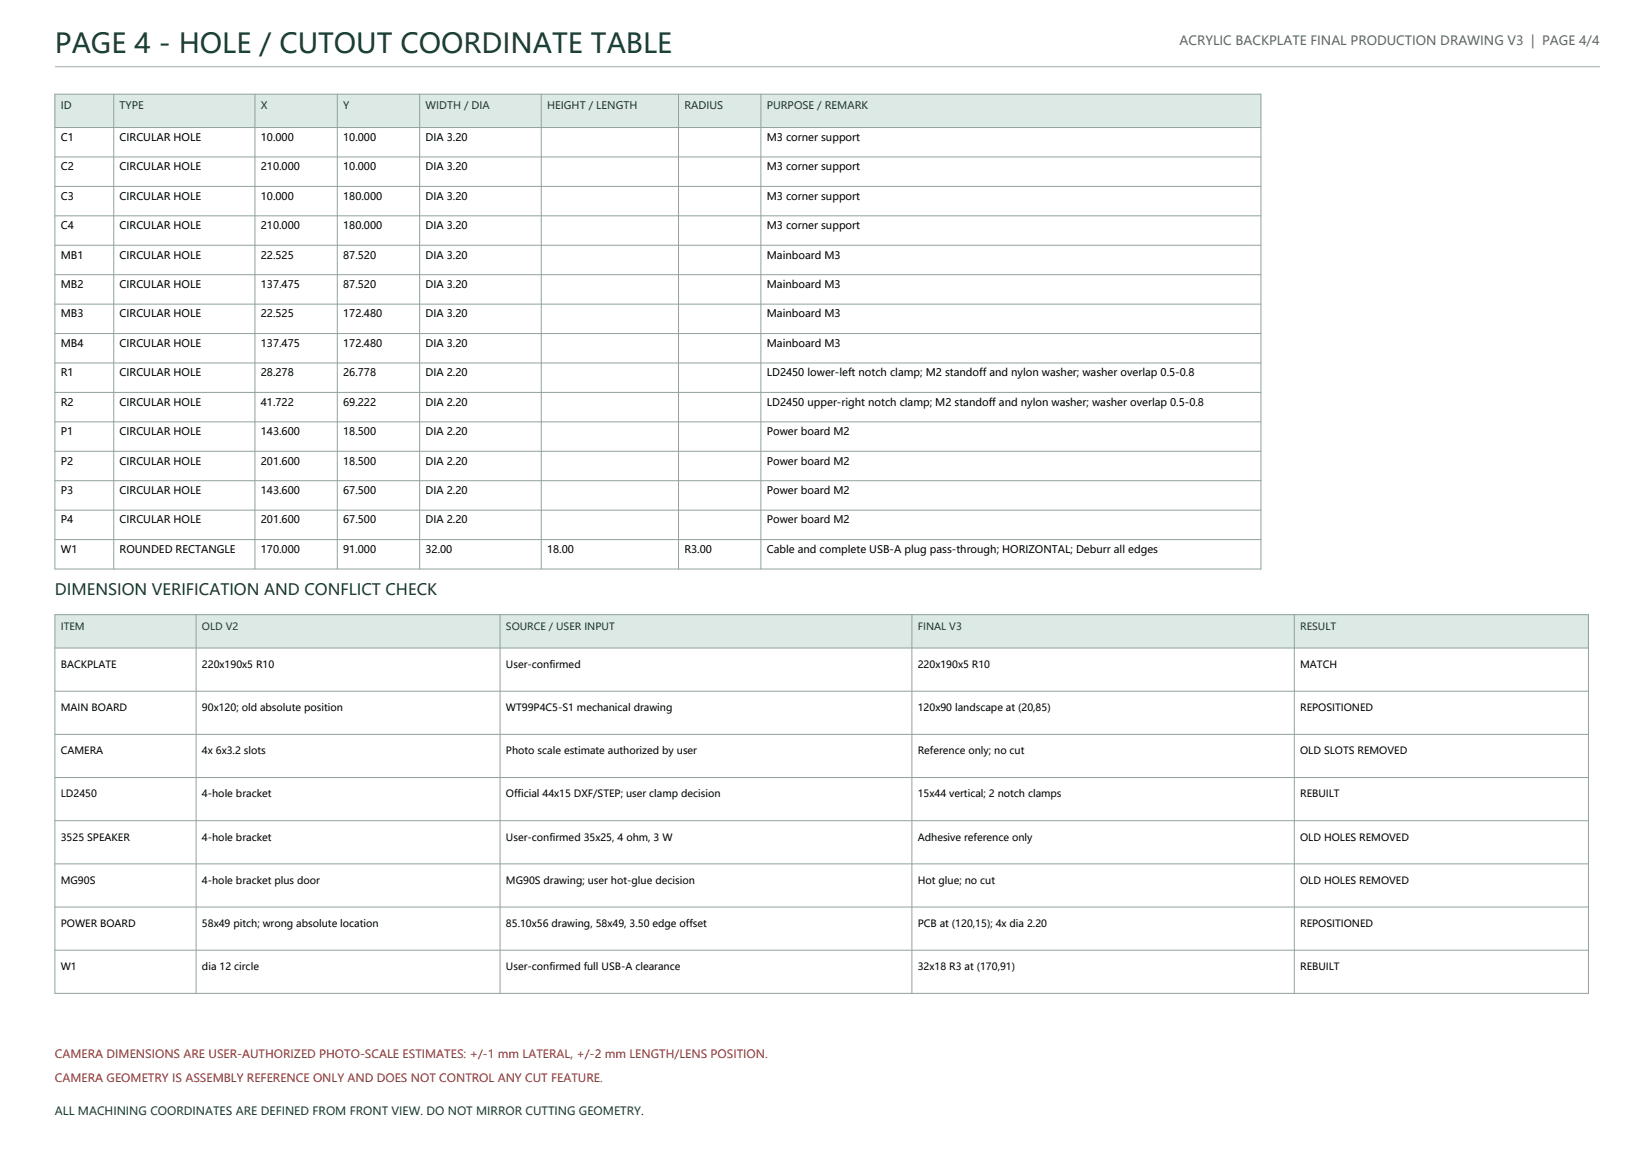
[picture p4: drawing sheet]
<svg xmlns="http://www.w3.org/2000/svg" width="297mm" height="210mm" viewBox="0 0 297 210" stroke-linecap="round" stroke-linejoin="round" font-family="sans-serif">
<defs><g id="words">
<text font-size="4.9" fill="#173f35" x="9.9" y="9.5">PAGE 4 - HOLE / CUTOUT COORDINATE TABLE</text>
<text font-size="2.8" fill="#173f35" x="9.9" y="107">DIMENSION VERIFICATION AND CONFLICT CHECK</text>
<text font-size="2.3" fill="#5d6865" x="212.2" y="8.1">ACRYLIC BACKPLATE FINAL PRODUCTION DRAWING V3 | PAGE 4/4</text>
<g font-size="2" fill="#a32626">
<text x="9.9" y="190.2">CAMERA DIMENSIONS ARE USER-AUTHORIZED PHOTO-SCALE ESTIMATES: +/-1 mm LATERAL, +/-2 mm LENGTH/LENS POSITION.</text>
<text x="9.9" y="194.5">CAMERA GEOMETRY IS ASSEMBLY REFERENCE ONLY AND DOES NOT CONTROL ANY CUT FEATURE.</text>
</g>
<text font-size="2" fill="#173f35" x="9.9" y="200.5">ALL MACHINING COORDINATES ARE DEFINED FROM FRONT VIEW. DO NOT MIRROR CUTTING GEOMETRY.</text>
<g font-size="1.9" fill="#173f35">
<text x="10.9" y="19.7">ID</text>
<text x="21.5" y="19.7">TYPE</text>
<text x="46.9" y="19.7">X</text>
<text x="61.7" y="19.7">Y</text>
<text x="76.6" y="19.7">WIDTH / DIA</text>
<text x="98.4" y="19.7">HEIGHT / LENGTH</text>
<text x="123.1" y="19.7">RADIUS</text>
<text x="137.9" y="19.7">PURPOSE / REMARK</text>
</g>
<g font-size="1.9">
<text x="10.9" y="25.3">C1</text>
<text x="21.5" y="25.3">CIRCULAR HOLE</text>
<text x="46.9" y="25.3">10.000</text>
<text x="61.7" y="25.3">10.000</text>
<text x="76.6" y="25.3">DIA 3.20</text>
<text x="137.9" y="25.3">M3 corner support</text>
<text x="10.9" y="30.6">C2</text>
<text x="10.9" y="35.9">C3</text>
<text x="21.5" y="30.6">CIRCULAR HOLE</text>
<text x="21.5" y="35.9">CIRCULAR HOLE</text>
<text x="46.9" y="30.6">210.000</text>
<text x="46.9" y="35.9">10.000</text>
<text x="61.7" y="30.6">10.000</text>
<text x="61.7" y="35.9">180.000</text>
<text x="76.6" y="30.6">DIA 3.20</text>
<text x="76.6" y="35.9">DIA 3.20</text>
<text x="137.9" y="30.6">M3 corner support</text>
<text x="137.9" y="35.9">M3 corner support</text>
<text x="10.9" y="41.2">C4</text>
<text x="21.5" y="41.2">CIRCULAR HOLE</text>
<text x="46.9" y="41.2">210.000</text>
<text x="61.7" y="41.2">180.000</text>
<text x="76.6" y="41.2">DIA 3.20</text>
<text x="137.9" y="41.2">M3 corner support</text>
<text x="10.9" y="46.5">MB1</text>
<text x="21.5" y="46.5">CIRCULAR HOLE</text>
<text x="46.9" y="46.5">22.525</text>
<text x="61.7" y="46.5">87.520</text>
<text x="76.6" y="46.5">DIA 3.20</text>
<text x="137.9" y="46.5">Mainboard M3</text>
<text x="10.9" y="51.8">MB2</text>
<text x="21.5" y="51.8">CIRCULAR HOLE</text>
<text x="46.9" y="51.8">137.475</text>
<text x="61.7" y="51.8">87.520</text>
<text x="76.6" y="51.8">DIA 3.20</text>
<text x="137.9" y="51.8">Mainboard M3</text>
<text x="10.9" y="57.1">MB3</text>
<text x="21.5" y="57.1">CIRCULAR HOLE</text>
<text x="46.9" y="57.1">22.525</text>
<text x="61.7" y="57.1">172.480</text>
<text x="76.6" y="57.1">DIA 3.20</text>
<text x="137.9" y="57.1">Mainboard M3</text>
<text x="10.9" y="62.4">MB4</text>
<text x="21.5" y="62.4">CIRCULAR HOLE</text>
<text x="46.9" y="62.4">137.475</text>
<text x="61.7" y="62.4">172.480</text>
<text x="76.6" y="62.4">DIA 3.20</text>
<text x="137.9" y="62.4">Mainboard M3</text>
<text x="10.9" y="67.7">R1</text>
<text x="21.5" y="67.7">CIRCULAR HOLE</text>
<text x="46.9" y="67.7">28.278</text>
<text x="61.7" y="67.7">26.778</text>
<text x="76.6" y="67.7">DIA 2.20</text>
<text x="137.9" y="67.7">LD2450 lower-left notch clamp; M2 standoff and nylon washer; washer overlap 0.5-0.8</text>
<text x="10.9" y="73">R2</text>
<text x="21.5" y="73">CIRCULAR HOLE</text>
<text x="46.9" y="73">41.722</text>
<text x="61.7" y="73">69.222</text>
<text x="76.6" y="73">DIA 2.20</text>
<text x="137.9" y="73">LD2450 upper-right notch clamp; M2 standoff and nylon washer; washer overlap 0.5-0.8</text>
<text x="10.9" y="78.2">P1</text>
<text x="10.9" y="83.5">P2</text>
<text x="21.5" y="78.2">CIRCULAR HOLE</text>
<text x="21.5" y="83.5">CIRCULAR HOLE</text>
<text x="46.9" y="78.2">143.600</text>
<text x="46.9" y="83.5">201.600</text>
<text x="61.7" y="78.2">18.500</text>
<text x="61.7" y="83.5">18.500</text>
<text x="76.6" y="78.2">DIA 2.20</text>
<text x="76.6" y="83.5">DIA 2.20</text>
<text x="137.9" y="78.2">Power board M2</text>
<text x="137.9" y="83.5">Power board M2</text>
<text x="10.9" y="88.8">P3</text>
<text x="21.5" y="88.8">CIRCULAR HOLE</text>
<text x="46.9" y="88.8">143.600</text>
<text x="61.7" y="88.8">67.500</text>
<text x="76.6" y="88.8">DIA 2.20</text>
<text x="137.9" y="88.8">Power board M2</text>
<text x="10.9" y="94.1">P4</text>
<text x="21.5" y="94.1">CIRCULAR HOLE</text>
<text x="46.9" y="94.1">201.600</text>
<text x="61.7" y="94.1">67.500</text>
<text x="76.6" y="94.1">DIA 2.20</text>
<text x="137.9" y="94.1">Power board M2</text>
<text x="10.9" y="99.4">W1</text>
<text x="21.5" y="99.4">ROUNDED RECTANGLE</text>
<text x="46.9" y="99.4">170.000</text>
<text x="61.7" y="99.4">91.000</text>
<text x="76.6" y="99.4">32.00</text>
<text x="98.4" y="99.4">18.00</text>
<text x="123.1" y="99.4">R3.00</text>
<text x="137.9" y="99.4">Cable and complete USB-A plug pass-through; HORIZONTAL; Deburr all edges</text>
</g>
<g font-size="1.8" fill="#173f35">
<text x="10.9" y="113.2">ITEM</text>
<text x="36.3" y="113.2">OLD V2</text>
<text x="91" y="113.2">SOURCE / USER INPUT</text>
<text x="165.1" y="113.2">FINAL V3</text>
<text x="233.9" y="113.2">RESULT</text>
</g>
<g font-size="1.8">
<text x="10.9" y="120.1">BACKPLATE</text>
<text x="36.3" y="120.1">220x190x5 R10</text>
<text x="91" y="120.1">User-confirmed</text>
<text x="165.1" y="120.1">220x190x5 R10</text>
<text x="233.9" y="120.1">MATCH</text>
<text x="10.9" y="127.8">MAIN BOARD</text>
<text x="36.3" y="127.8">90x120; old absolute position</text>
<text x="91" y="127.8">WT99P4C5-S1 mechanical drawing</text>
<text x="165.1" y="127.8">120x90 landscape at (20,85)</text>
<text x="233.9" y="127.8">REPOSITIONED</text>
<text x="10.9" y="135.6">CAMERA</text>
<text x="36.3" y="135.6">4x 6x3.2 slots</text>
<text x="91" y="135.6">Photo scale estimate authorized by user</text>
<text x="165.1" y="135.6">Reference only; no cut</text>
<text x="233.9" y="135.6">OLD SLOTS REMOVED</text>
<text x="10.9" y="143.4">LD2450</text>
<text x="36.3" y="143.4">4-hole bracket</text>
<text x="91" y="143.4">Official 44x15 DXF/STEP; user clamp decision</text>
<text x="165.1" y="143.4">15x44 vertical; 2 notch clamps</text>
<text x="233.9" y="143.4">REBUILT</text>
<text x="10.9" y="151.1">3525 SPEAKER</text>
<text x="36.3" y="151.1">4-hole bracket</text>
<text x="91" y="151.1">User-confirmed 35x25, 4 ohm, 3 W</text>
<text x="165.1" y="151.1">Adhesive reference only</text>
<text x="233.9" y="151.1">OLD HOLES REMOVED</text>
<text x="10.9" y="158.9">MG90S</text>
<text x="36.3" y="158.9">4-hole bracket plus door</text>
<text x="91" y="158.9">MG90S drawing; user hot-glue decision</text>
<text x="165.1" y="158.9">Hot glue; no cut</text>
<text x="233.9" y="158.9">OLD HOLES REMOVED</text>
<text x="10.9" y="166.6">POWER BOARD</text>
<text x="36.3" y="166.6">58x49 pitch; wrong absolute location</text>
<text x="91" y="166.6">85.10x56 drawing, 58x49, 3.50 edge offset</text>
<text x="165.1" y="166.6">PCB at (120,15); 4x dia 2.20</text>
<text x="233.9" y="166.6">REPOSITIONED</text>
<text x="10.9" y="174.4">W1</text>
<text x="36.3" y="174.4">dia 12 circle</text>
<text x="91" y="174.4">User-confirmed full USB-A clearance</text>
<text x="165.1" y="174.4">32x18 R3 at (170,91)</text>
<text x="233.9" y="174.4">REBUILT</text>
</g>
</g></defs>
<path d="M9.9 12h277.9" fill="none" stroke="#9eb0ab" stroke-width=".18"/>
<path d="M9.9 16.9h216.9v6h-216.9z" fill-rule="evenodd" fill="#dce9e5"/>
<g fill="none" stroke="#91a29d" stroke-width=".18">
<path d="M9.9 16.9h216.9v85.4h-216.9zM20.5 16.9v85.4M45.9 16.9v85.4M60.7 16.9v85.4M75.5 16.9v85.4M97.4 16.9v85.4M122.1 16.9v85.4M136.9 16.9v85.4M9.9 22.9h216.9M9.9 28.2h216.9M9.9 33.5h216.9M9.9 38.8h216.9"/>
<path d="M9.9 44.1h216.9M9.9 49.4h216.9M9.9 54.7h216.9M9.9 60h216.9M9.9 65.3h216.9M9.9 70.6h216.9M9.9 75.8h216.9M9.9 81.1h216.9M9.9 86.4h216.9M9.9 91.7h216.9M9.9 97h216.9"/>
</g>
<path d="M9.9 110.5h275.9v6h-275.9z" fill-rule="evenodd" fill="#dce9e5"/>
<g fill="none" stroke="#91a29d" stroke-width=".18">
<path d="M9.9 110.5h275.9v68.1h-275.9zM9.9 116.5h275.9M35.3 110.5v68.1M90 110.5v68.1M164 110.5v68.1M232.8 110.5v68.1M9.9 124.3h275.9M9.9 132h275.9M9.9 139.8h275.9M9.9 147.6h275.9M9.9 155.3h275.9M9.9 163.1h275.9"/>
<path d="M9.9 170.8h275.9"/>
</g>
<use href="#words"/>
</svg>
